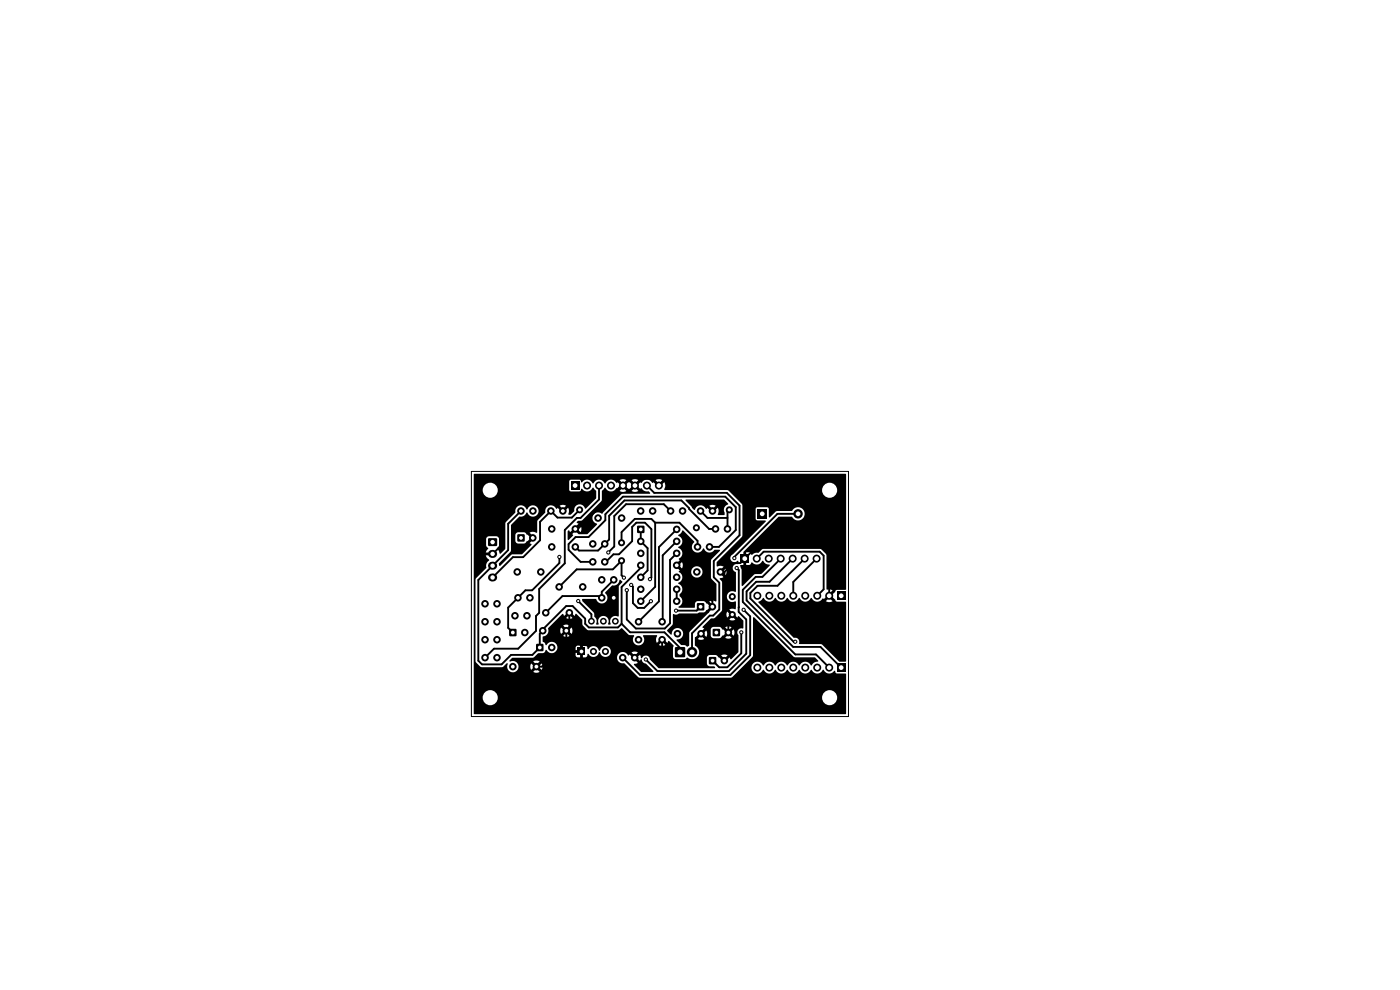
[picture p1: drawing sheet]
<svg xmlns="http://www.w3.org/2000/svg" width="297mm" height="210mm" viewBox="0 0 297 210" stroke-linecap="round" stroke-linejoin="round" font-family="sans-serif">
<g fill="#000">
<path d="M103.6 114.2h1.8v1.6h-1.8zM109.8 113.4h1.5v1.4h-1.5zM121.2 102.2h1.6v1.7h-1.6zM128.3 103.5v-.1a1.4 1.4 0 0 0 2.5 .2l.2 .1 .7-.6 .4 .4-.7 .6a1.35 1.35 0 0 0 1.5 0l-.7-.6 .5-.4 .6 .6h.3l.6-.6 .4 .4-.6 .6a1.35 1.35 0 0 0 1.4 0l-.6-.6 .4-.4 .6 .6 .2-.1 .2 .1a1.49 1.49 0 0 0 1.5 .6l.2 .3-.1 .1-5.9 .1-4.1 4.1a1.53 1.53 0 0 0-2 .4 1.31 1.31 0 0 0 .9 1.9l-2.1 2.1h-1.9l-.6-.7-.7 .7 .2 .1v.2l-1.1 1-.1-1.9 .3-.2 .2 .4 .7-.7a.41 .41 0 0 0 .4 .4 .41 .41 0 0 0 .5-.4l.7 .7a1.3 1.3 0 0 0 0-1.4l-.7 .7-.2-.3-.3-.1 .7-.7-.4-.2 .3-.4 .9-.1 4.1-4.1 .1-2.1zM135.2 111.6h1.5v1.4h-1.5zM144.8 112.6h.2l2.3 2.3a1.27 1.27 0 0 0 0 2.1 1.27 1.27 0 0 0 1.9-.7 1.43 1.43 0 0 0 2.1 .6l.3-.3h1l.2 .1-2 2.2v3.6l1.2 1.4v3.6l-1-.1-.6 .2 .7 .7a.4 .4 0 0 0-.4 .4 .4 .4 0 0 0 .5 .4l-4.9 4.9-.2 3-.3 .2-.6-.4h-.7l-.9-.9v-.2a1.24 1.24 0 0 0 1.3-1.2 1.24 1.24 0 0 0-1.3-1.3 1.24 1.24 0 0 0-1.2 1.4h-.1l-.8-.9 1.2-1.2 .1-2.2 .7 .1 .6-.3h3.8l.4-.2h1l1.4-1.2-1.3-1.1-1.4-.1-.5 .4-.1 1h-3.3l-.2-.1a1.47 1.47 0 0 0 .6-2l-.3-.3a.65 .65 0 0 1 .4-.9 1.34 1.34 0 0 0-.7-1.8 1.43 1.43 0 0 0 .6-2.1l-.5-.5h2.6v.2a1.2 1.2 0 0 0 1.9 1 1.2 1.2 0 0 0 0-2.1 1.2 1.2 0 0 0-1.9 .9h-2.6l.2-.2-.7-.7 .3-.1 .2-.3 .7 .7a1.3 1.3 0 0 0 0-1.4l-.7 .7-.2-.3-.3-.1 .7-.7-.2-.2a1.33 1.33 0 0 0 .8-1.3 1.33 1.33 0 0 0-.9-1.2v-.1a1.27 1.27 0 0 0 .9-1.2 1.27 1.27 0 0 0-.9-1.2l.6-.5zM145.5 106h8.1l.9 .9a1.27 1.27 0 0 0-.8 1.9l-.1 .5h-1.2l-.1-.2a1.38 1.38 0 0 0 0-1.4l-.7 .7a.4 .4 0 0 0-.4-.4 .4 .4 0 0 0-.4 .4l-.8-.7-.2 .2-.7-.6h1.4l.7 .7 .6-.7a1.3 1.3 0 0 0-1.3 0h-1.4a1.33 1.33 0 0 0-1.8 .9l-1.8-2zM157.7 118.9h.6v.9h.8l.3-.5a1.46 1.46 0 0 0 2.4-.4l.6 .7 .8 .2 .1 .2-1.8 1.8-1.5 .1-2.6 2.4-.1-3.4-.3-.9 .1-.1 .6-.1zM157.1 117.7h1.7v1.7h-1.7zM160.7 108h2v2h-2zM100.5 100.6l78.9-.1v24.6h-1.9l-1.1 1.2-.4-.4 .6-.7-1.3-.2v-7.2l-.1-.3-1.1-1-12.2-.1-1 .9h-.7l-.7 .4-.4-.5-.8-.1v1h-.6v-1.1l7.4-7.4h2.8a1.42 1.42 0 0 0 2.1 .7 1.42 1.42 0 0 0 .3-2.2 1.42 1.42 0 0 0-2.2 .2l-.1 .1h-3.3l-1.5 1.4-.1-1.8-.2-.3h-2.4l-.2 .3 .1 2.2 .3 .2h1.6l.1 .2-6.9 7a.89 .89 0 0 0-.3 1.4 .89 .89 0 0 0 1.3-.1l.1 .7a.95 .95 0 0 0-1.1 .7 .95 .95 0 0 0 .6 1.2v3.9l-.1 .2a1.18 1.18 0 0 0-1.8 1 1.18 1.18 0 0 0 1.9 1v1.6l-.8-.1-.6 .2 .7 .7a.35 .35 0 0 0-.4 .4 .35 .35 0 0 0 .4 .3 .35 .35 0 0 0 .3-.4l.7 .7 .2-.3h.2l.9 .9v1.7a.95 .95 0 0 0-1.1 .3 .95 .95 0 0 0 0 1.1v3.6l-1.4 1.5h-.3l-.1-.3-.7 .6a.4 .4 0 0 0-.5-.4 .4 .4 0 0 0-.3 .5l-1.3-1.2h1l.7 .7 .6-.7a1.3 1.3 0 0 0-1.3 0l-2.5-.1-.5 .4v1.5l.1 .3 .4 .2 1 .1 .2 .2-.1 .1h-11.8l-1.9-1.8a.92 .92 0 0 0-.8-.9 .92 .92 0 0 0-1 .7l-.3-.9-.7 .7 .7 .7 .1-.3h.2l.3 .5 .7 .4 1.5 1.5v.2h-2.6l-1.5-1.5 .1-.2 .7-.2-.6-.7a.4 .4 0 0 0 .3-.4 .4 .4 0 0 0-.4-.4 .4 .4 0 0 0-.4 .4l-.7-.7-.2 .3-.7-.7h1.4l.6 .7 .7-.7a1.3 1.3 0 0 0-1.3 0h-1.4a1.23 1.23 0 0 0-1.7 1.1 1.23 1.23 0 0 0 1.6 1.2l2.9 2.9 .3 .2 19.5-.1 4.5-4.5v-8.1l.2-.2 8.5 8.4 .2 .1h4.2l.8 .8-.3 .2a1.6 1.6 0 0 0-1.2 .8 1.4 1.4 0 0 0-1.3-.8 1.4 1.4 0 0 0-1.2 .8 1.4 1.4 0 0 0-1.3-.8 1.4 1.4 0 0 0-1.3 .8 1.4 1.4 0 0 0-1.2-.8 1.4 1.4 0 0 0-1.3 .8 1.4 1.4 0 0 0-1.3-.8 1.4 1.4 0 0 0-1.3 .8 1.27 1.27 0 0 0-1.6-.8 1.27 1.27 0 0 0-.7 1.7 1.27 1.27 0 0 0 1.7 .6l.6-.6a1.4 1.4 0 0 0 1.3 .8 1.4 1.4 0 0 0 1.3-.8 1.4 1.4 0 0 0 1.2 .8 1.4 1.4 0 0 0 1.3-.8 1.4 1.4 0 0 0 1.3 .8 1.4 1.4 0 0 0 1.3-.8 1.4 1.4 0 0 0 1.2 .8 1.4 1.4 0 0 0 1.3-.8 1.4 1.4 0 0 0 1.3 .8 1.4 1.4 0 0 0 1.2-.8 1.42 1.42 0 0 0 2.5 .2l.4 .6h1.8l.2 .1v8.4l-.1 .1h-78.8l-.1-.1v-28.5h.4v17.5l1 1 .3 .1h4.3l1-.8h.2a1.29 1.29 0 0 0 .2 1.5 1.29 1.29 0 0 0 1.4 .3h3.8a1.3 1.3 0 0 0 1.4 0l-.7-.7-.7 .7h-3.8l.1-.1a1.2 1.2 0 0 0 .6-1.1h2.5l.2 .8 .6-.7 .1 .1a.41 .41 0 0 0 .4 .3 .41 .41 0 0 0 .4-.4l.7 .7a1.3 1.3 0 0 0 0-1.4l-.7 .7a.44 .44 0 0 0-.4-.4 .44 .44 0 0 0-.5 .4l-.6-.7-.2 .6h-2.5l-.3-.7-.4-.3h3.8l.7 .7 .7-.7a1.3 1.3 0 0 0-1.4 0l-4.4-.1-.5 .2-.1-.2 .6-.7h4.3l.7-.5h8.4l.3 .4 .7 .1v-1h-1v.5h-8.4l.5-.4 1.1-.1 .5-.6 .2 .1a1.2 1.2 0 0 0 2 .1l5 .2a.4 .4 0 0 0 .2 .3 .4 .4 0 0 0 .5-.1v1h.5a.69 .69 0 0 0 .5-.8h.1a1.22 1.22 0 0 0 1.3 .6 1.22 1.22 0 0 0 1-1l.2 .1a1.16 1.16 0 0 0 1.7 .9 1.16 1.16 0 0 0 .1-2 1.16 1.16 0 0 0-1.8 .7l-.2 .1a1.28 1.28 0 0 0-1-1 1.28 1.28 0 0 0-1.3 .6l-.4-.7-.7-.1-.1 1a.4 .4 0 0 0-.6 .2h-5l.3-.7h3.8v.5h1v-1l-.7 .1-.3 .4h-3.8v-.1a1.26 1.26 0 0 0-1.1-1.1 1.26 1.26 0 0 0-1.3 .7l-.3-.5-.5-.3 .1-1.1 4.3-.1 .7 .2 .6-.2-.7-.7-.6 .7h-3.9l.2-.1a1.2 1.2 0 0 0 .5-1.1h2.5l.2 .8 .7-.8v.1a.41 .41 0 0 0 .5 .4 .41 .41 0 0 0 .4-.4l.7 .7a1.3 1.3 0 0 0 0-1.4l-.8 .7a.44 .44 0 0 0-.4-.4 .44 .44 0 0 0-.4 .3l-.7-.6-.2 .6h-2.5v-.4l.5-.6h2.7l.6 .7 .7-.7-.6-.2-.7 .2h-2.7l1.6-1.6h1.7a1.3 1.3 0 0 0 1.4 0l-.7-.7-.7 .7h-1.7l.9-.8h.2l.2 .4 .7-.7a.4 .4 0 0 0 .4 .4 .4 .4 0 0 0 .4-.4l.7 .7 .2-.5h.2l1.2 1.2 .1 1.2 1.1 1.1h6.5l.7-.5 1.4 1.4 1.2 .2a1.27 1.27 0 0 0 0 1.5 1.27 1.27 0 0 0 1.4 .5h3.9a1.3 1.3 0 0 0 1.4 0l-.7-.7-.7 .7h-3.9l.2-.1a1.35 1.35 0 0 0 .3-1.9l2.9-.1 .1 .3a1.29 1.29 0 0 0 0 1.4l.7-.6a.4 .4 0 0 0 .4 .3 .4 .4 0 0 0 .4-.4l.7 .7 .2-.4h.2l.9 1-.1 .4v1.9l.2 .4 .4 .1h2a.48 .48 0 0 1 .4-.3 .48 .48 0 0 1 .4 .2 1.55 1.55 0 0 0 2-.8 1.55 1.55 0 0 0-.8-2v-1.4l1.2 .2 .8-.2-.7-.6-.7 .6h-.6v-.3l.9-.8a.41 .41 0 0 0 .4 .4 .41 .41 0 0 0 .4-.4l.7 .7a1.3 1.3 0 0 0 0-1.4l-.7 .7-.1-.3-.3-.1 .5-.4h1.6v1.2l.4 .5h2.6a1.3 1.3 0 0 0 1.4 0l-.7-.7-.7 .7h-.9l1.2-1.2a.41 .41 0 0 0 .4 .5 .41 .41 0 0 0 .4-.4l.7 .7a1.3 1.3 0 0 0 0-1.4l-.7 .7a.44 .44 0 0 0-.4-.4 .44 .44 0 0 0-.5 .3l-1.1-1h.9l.7 .7 .7-.7a1.3 1.3 0 0 0-1.4 0l-2.5-.1-.4 .2-.1 .4h-1.6l.2-.3-.4-.2 1.6-1.7h4.1l.6 .2 .7-.2-.6-.6-.7 .6h-4.1l.2-.2 .9-.1 .8-.8h1.6l.2 .7 .6-.6-.6-.7-.2 .6h-1.6l.7-.9v-5.9l-.5-.8 .8-.3-.7-.7 .3-.1 .2-.3 .6 .7a1.3 1.3 0 0 0 0-1.4l-.6 .7-.2-.3-.3-.1 .7-.7a1.66 1.66 0 0 0-1.4 0v-1l5.4-5.4v-6.6l-.1-.3-2.8-2.8-.3-.1h-13.3l-.1-.3a1.35 1.35 0 0 0 0-1.4l-.6 .6-.4-.4 .6-.7a1.35 1.35 0 0 0-1.4 .1l.6 .6-.4 .4-.7-.6-.2 .1a1.34 1.34 0 0 0-2.4 0l-.2-.1-.6 .6-.4-.4 .6-.6a1.35 1.35 0 0 0-1.4 0l.6 .6-.4 .4-.6-.6h-.3l-.6 .6-.5-.4 .7-.6a1.35 1.35 0 0 0-1.5 0l.7 .6-.4 .4-.7-.6-.2 .1a1.34 1.34 0 0 0-1.3-.7 1.34 1.34 0 0 0-1.1 .9 1.4 1.4 0 0 0-1.3-.8 1.4 1.4 0 0 0-1.3 .8 1.42 1.42 0 0 0-2.4-.3l-.2-.4-.3-.2-1.9 .1-.3 .3v1.8l.2 .3 2 .1 .3-.2a.26 .26 0 0 1 0-.3 .26 .26 0 0 1 .3-.1 1.33 1.33 0 0 0 2.3-.3l.7 .7v1.6l-2.3 2.2a1.22 1.22 0 0 0-1.5-.9 1.22 1.22 0 0 0-.9 1.5l-.8 .7h-.4v-.2a1.29 1.29 0 0 0-.1-1.3l-.7 .6a.4 .4 0 0 0-.4-.3 .4 .4 0 0 0-.4 .4l-.7-.7-.3 .2-.7-.6h1.4l.7 .7 .7-.7a1.3 1.3 0 0 0-1.4 0h-1.4a1.27 1.27 0 0 0-1.7 1.5l-1.6 1.7-.1 2.5-1-.2-.6 .2 .7 .7a.4 .4 0 0 0-.4 .4 .4 .4 0 0 0 .5 .4l-.8 .7 .4 .2v.2l-1.9 1.9-2.2 .1-2.5 2.4h-.2v-.5l2.5-2.6v-3.4h.9l.1 1.4 .5 .4h1.4l1.3-1.2-1.4-1.2h-1.3l-.4 .3-.2 .3h-.9v-2.2l1.8-1.7a1.37 1.37 0 0 0 1.6-.9l.1 .1a1.21 1.21 0 0 0 1.9 .6 1.21 1.21 0 0 0-.1-2 1.21 1.21 0 0 0-1.8 .6l-.2 .1a1.27 1.27 0 0 0-1.5-.9 1.27 1.27 0 0 0-.9 1.6l-2.1 2.1v5.5l-1 1h-.2l-.6-1.1 .5-.6v-1.4l-.2-.3-.4-.2-1.6-.1-.5 .4-.1 1.6 .5 .6-.5 .9h1v.6h-1l.2 .6 .5 .3-.1 .2a1.54 1.54 0 0 0-.6 1.6l-2.1 2.2-.1 .2h-.4zM108.1 133.5h1.4v1.4h-1.4z"/>
<path d="M113.8 136.6h1.4v1.5h-1.4zM122.6 137.5h1.5v1.5h-1.5zM123.5 127.1l2.9-.1a1.26 1.26 0 0 0 1.4 1 1.26 1.26 0 0 0 1-1.5l-.4-.8 1.5-1.5a1.35 1.35 0 0 0 1.6-1.2l.5 .4-.7 1-.1 6.4a1.22 1.22 0 0 0-1.5 .2 1.22 1.22 0 0 0-.2 1.4h-.5a1.17 1.17 0 0 0-1-1.7 1.17 1.17 0 0 0-1 1.7l-.5 .1v-.2a1.27 1.27 0 0 0-.4-1.5l-.2-.9-2.3-2.4zM143.2 137.3h2.1v2.1h-2.1zM147.9 128h1.5v1.4h-1.5zM150.4 139.4h1.5v1.5h-1.5zM151.2 133.5h1.5v1.4h-1.5zM160.9 127.6l.6-.3 .4-.5a1.4 1.4 0 0 0 1.3 .8 1.4 1.4 0 0 0 1.3-.8 1.4 1.4 0 0 0 1.2 .8 1.4 1.4 0 0 0 1.3-.8 1.4 1.4 0 0 0 1.3 .8 1.4 1.4 0 0 0 1.3-.8 1.4 1.4 0 0 0 1.2 .8 1.4 1.4 0 0 0 1.3-.8 1.4 1.4 0 0 0 2.5 .1l.2 .2 .6-.6 .4 .4-.6 .6a1.35 1.35 0 0 0 1.4 0l-.6-.6 .4-.4 1.1 1.1h1.8l.2 .2v12.5h-1.5l-3.7-3.6-4.8-.1a.97 .97 0 0 0-.2-1 .97 .97 0 0 0-.9-.3l-7.5-7.5zM177.6 125.5h1.7v1.7h-1.7zM177.6 140.8h1.7v1.7h-1.7z"/>
<circle cx="104" cy="104" r="3.2"/>
<circle cx="110.5" cy="108.4" r=".8"/>
<circle cx="113" cy="114.1" r=".8"/>
<circle cx="113.1" cy="108.4" r=".8"/>
<circle cx="116.9" cy="108.4" r=".8"/>
<circle cx="117" cy="116" r=".8"/>
<circle cx="117" cy="112.2" r=".8"/>
<circle cx="118.7" cy="118.1" r=".45"/>
<circle cx="119.4" cy="108.4" r=".8"/>
<circle cx="122" cy="112.2" r=".8"/>
<circle cx="122" cy="116" r=".8"/>
<circle cx="123" cy="108.1" r=".75"/>
<circle cx="124.5" cy="103" r=".85"/>
<circle cx="125.8" cy="115.4" r=".8"/>
<circle cx="125.8" cy="119.2" r=".8"/>
<circle cx="126.9" cy="109.9" r=".8"/>
<circle cx="127.1" cy="103" r=".85"/>
<circle cx="128.3" cy="119.2" r=".8"/>
<circle cx="128.3" cy="115.4" r=".8"/>
<circle cx="129" cy="117.2" r=".45"/>
<circle cx="129.6" cy="103" r=".85"/>
<circle cx="131.9" cy="118.9" r=".75"/>
<circle cx="131.9" cy="115.1" r=".75"/>
<circle cx="131.9" cy="109.9" r=".8"/>
<circle cx="132.2" cy="103" r=".85"/>
<circle cx="134.7" cy="103" r=".85"/>
<circle cx="135.9" cy="108.4" r=".8"/>
<circle cx="135.9" cy="114.8" r=".8"/>
<circle cx="135.9" cy="119.9" r=".8"/>
<circle cx="135.9" cy="117.4" r=".8"/>
<circle cx="137.2" cy="103" r=".85"/>
<circle cx="138.5" cy="108.4" r=".8"/>
<circle cx="139.8" cy="103" r=".85"/>
<circle cx="142.3" cy="108.4" r=".8"/>
<circle cx="143.6" cy="114.8" r=".8"/>
<circle cx="143.6" cy="117.4" r=".8"/>
<circle cx="143.6" cy="119.9" r=".8"/>
<circle cx="143.6" cy="112.3" r=".8"/>
<circle cx="144.8" cy="108.4" r=".8"/>
<circle cx="147.7" cy="112" r=".75"/>
<circle cx="148" cy="116" r=".8"/>
<circle cx="148.6" cy="108.4" r=".8"/>
<circle cx="150.5" cy="116" r=".8"/>
<circle cx="151.2" cy="108.4" r=".8"/>
<circle cx="151.8" cy="112.2" r=".8"/>
<circle cx="154.3" cy="112.2" r=".8"/>
<circle cx="154.7" cy="108.1" r=".75"/>
<circle cx="155.8" cy="118.4" r=".45"/>
<circle cx="160.5" cy="118.5" r=".85"/>
<circle cx="163.1" cy="118.5" r=".85"/>
<circle cx="165.6" cy="118.5" r=".85"/>
<circle cx="168.2" cy="118.5" r=".85"/>
<circle cx="169.3" cy="109" r="1"/>
<circle cx="170.7" cy="118.5" r=".85"/>
<circle cx="173.2" cy="118.5" r=".85"/>
<circle cx="176" cy="104" r="3.2"/>
<circle cx="102.9" cy="128.1" r=".8"/>
<circle cx="102.9" cy="131.9" r=".8"/>
<circle cx="102.9" cy="135.7" r=".8"/>
<circle cx="102.9" cy="139.5" r=".8"/>
<circle cx="105.4" cy="128.1" r=".8"/>
<circle cx="105.4" cy="139.5" r=".8"/>
<circle cx="105.4" cy="135.7" r=".8"/>
<circle cx="105.4" cy="131.9" r=".8"/>
<circle cx="109.2" cy="130.6" r=".8"/>
<circle cx="109.7" cy="121.3" r=".8"/>
<circle cx="109.9" cy="126.8" r=".8"/>
<circle cx="111.3" cy="134.2" r=".8"/>
<circle cx="111.8" cy="130.6" r=".8"/>
<circle cx="112.4" cy="126.8" r=".8"/>
<circle cx="114.7" cy="121.3" r=".8"/>
<circle cx="115.1" cy="133.8" r=".8"/>
<circle cx="115.8" cy="130" r=".8"/>
<circle cx="117" cy="137.4" r=".8"/>
<circle cx="118.6" cy="124.5" r=".8"/>
<circle cx="120.1" cy="133.8" r=".8"/>
<circle cx="120.8" cy="130" r=".8"/>
<circle cx="122.7" cy="127.5" r=".45"/>
<circle cx="123.6" cy="124.5" r=".8"/>
<circle cx="125.5" cy="131.8" r=".72"/>
<circle cx="125.9" cy="138.2" r=".75"/>
<circle cx="127.7" cy="123" r=".8"/>
<circle cx="127.7" cy="126.8" r=".8"/>
<circle cx="128" cy="131.8" r=".72"/>
<circle cx="128.4" cy="138.2" r=".75"/>
<circle cx="130.2" cy="126.8" r=".8"/>
<circle cx="130.2" cy="123" r=".8"/>
<circle cx="130.5" cy="131.8" r=".72"/>
<circle cx="132.1" cy="139.5" r=".8"/>
<circle cx="132.4" cy="122.5" r=".45"/>
<circle cx="133" cy="125.2" r=".45"/>
<circle cx="133.9" cy="124.1" r=".45"/>
<circle cx="134.6" cy="139.5" r=".8"/>
<circle cx="135.5" cy="131.9" r=".8"/>
<circle cx="135.5" cy="135.7" r=".8"/>
<circle cx="135.9" cy="127.5" r=".8"/>
<circle cx="135.9" cy="125" r=".8"/>
<circle cx="135.9" cy="122.5" r=".8"/>
<circle cx="137" cy="139.9" r=".45"/>
<circle cx="137.9" cy="122.9" r=".45"/>
<circle cx="138.1" cy="127.5" r=".45"/>
<circle cx="140.5" cy="135.7" r=".8"/>
<circle cx="140.5" cy="131.9" r=".8"/>
<circle cx="143.4" cy="129.5" r=".45"/>
<circle cx="143.6" cy="127.5" r=".8"/>
<circle cx="143.6" cy="125" r=".8"/>
<circle cx="143.6" cy="122.5" r=".8"/>
<circle cx="143.7" cy="134.4" r=".8"/>
<circle cx="146.8" cy="138.3" r="1.1"/>
<circle cx="147.8" cy="121.3" r=".8"/>
<circle cx="148.7" cy="134.4" r=".8"/>
<circle cx="151.1" cy="128.7" r=".8"/>
<circle cx="152.8" cy="121.3" r=".8"/>
<circle cx="154.5" cy="134.2" r=".8"/>
<circle cx="155.4" cy="126.6" r=".75"/>
<circle cx="155.4" cy="130.4" r=".75"/>
<circle cx="156.3" cy="120.5" r=".45"/>
<circle cx="157.3" cy="134.1" r=".45"/>
<circle cx="157.8" cy="129.4" r=".45"/>
<circle cx="160.7" cy="126.4" r=".85"/>
<circle cx="163.2" cy="126.4" r=".85"/>
<circle cx="165.8" cy="126.4" r=".85"/>
<circle cx="168.3" cy="126.4" r=".85"/>
<circle cx="168.7" cy="136.1" r=".45"/>
<circle cx="170.8" cy="126.4" r=".85"/>
<circle cx="173.4" cy="126.4" r=".85"/>
<circle cx="175.9" cy="126.4" r=".85"/>
<circle cx="104" cy="148" r="3.2"/>
<circle cx="108.8" cy="141.4" r=".8"/>
<circle cx="113.8" cy="141.4" r=".8"/>
<circle cx="153.7" cy="140.1" r=".8"/>
<circle cx="160.7" cy="141.6" r=".85"/>
<circle cx="163.2" cy="141.6" r=".85"/>
<circle cx="165.8" cy="141.6" r=".85"/>
<circle cx="168.3" cy="141.6" r=".85"/>
<circle cx="170.8" cy="141.6" r=".85"/>
<circle cx="173.4" cy="141.6" r=".85"/>
<circle cx="175.9" cy="141.6" r=".85"/>
<circle cx="176" cy="148" r="3.2"/>
</g>
<path d="M104.4 117.5h.2M104.4 120h.2M104.4 122.5h.2" fill="none" stroke="#000" stroke-width="1.7"/>
<g fill="none" stroke="#000" stroke-width=".4">
<path d="M104 104l2.1 2.1v9.8l-1.6 1.6M110.5 108.4l-2.7 2.7v5.6l-6.3 6.3v17.2l.8 .7h4.1l2-2h4.5l1.6-1.5v-3l.6-.6v-.3l5-4.9h1.4l2.6 2.6v1.1l.8 .8h6.2l.8-.8M118.7 118.1v1.3l-5.8 5.8h-1.4l-3.7 3.7v4.3l1 1M123 108.1l-1.7 1.7h-3l-1.4-1.4-2.3 2.3v3.9l-3.6 3.6h-2.2l-4.3 4.3M127.1 103v3l-3.9 3.9h-.8l-2.6 2.5v7.1l-5.4 5.4v5.1l-.7 .7v3.1l-3.8 3.8h-5.1l-1.9 1.9M128.3 119.2h.2l1.6-1.6h1.2l2.8-2.8v-3l.9-.9h1.8l1.4 1.3v10.4l-.3 .3M132.2 103h-.4l-9.2 9.2h-.6M134.7 103l1.5-1.5h2.1l1.5 1.5M135.9 119.9v.6l-4 4v7.8M135.9 112.3v2.5l1.5 1.5v4.7l-1.5 1.5M137.2 103l1.6 1.6h15.4l2.7 2.7v6.2l-5.5 5.5v3.4l1.2 1.2v5.7l-1.3 1.3h-.7l-3.8 3.7v4M139 110.9l-.8-.8h-3.5l-2.8 2.8v2.2"/>
<path d="M139 110.9h5.1l3.9 3.8v1.3M139 110.9v13.6l-3.1 3M142.3 108.4l-1.5-1.4h-8l-2.5 2.5v6.4l-1.3 1.3M143.6 119.9l7.5 7.6v1.2M143.6 114.8l-3 3v14l-.1 .1M143.6 117.4l-1.5 1.4v13.4l-1.1 1.1h-6.1l-1.9-1.9v-6.2M143.6 112.3l-3.8 3.8v11.5l-4.3 4.3M148.6 108.4l1.5 1.5h4.2M150.5 116h2l3.6-3.6v-4.8l-2.2-2.2h-21.8l-3.7 3.7v1.3l-3.5 3.5h-2.8l-1.5 1.5v1.2l2.6 2.6h2.6M151.8 112.2h-1.4l-5.8-6h-12.1l-3.3 3.2v5.1l-2.3 2.3h-4.1l-.8-.8M154.7 108.1l-.4 .4v3.7M160.5 118.5l1.5-1.5h11.9l.8 .9v7.1l-1.3 1.4"/>
<path d="M165.6 118.5l-3.9 3.9h-1.4l-2.7 2.7v2.6l11.1 11.1h4.4l2.8 2.8M168.2 118.5l-4.9 4.9h-2.9l-2 2.1v1.9l9.9 9.8h5.8l4.3 4.4M169.3 109h-4.4l-9.1 9.1v.3M170.7 118.5l-5.8 5.8h-4.2l-1.5 1.5v1.2l9.2 9.1h.3M173.2 118.5l-4.9 5v2.9M175.9 116.2h-15.6l-3.2 3.2h-1.5l-1.9 1.9M176 104l-.1 22.4M120.1 133.8v2.5l-5.1 5.1h-1.2l-6.6 6.6h-3.2M120.1 133.8l3.1 3h8.8l2.6 2.7 .8-.7h5.1M120.8 130v3.2l-.7 .6M122.7 127.5l2.8 2.8v1.5M123.4 136.8v1.4"/>
<path d="M130.2 123l-2.5 2.5v1.3l-.4-.4h-8l-3.5 3.6M131.9 132.3l1.8 1.8h7.3l3.3 3.3v.9M132.4 122.5l-.5-.5v-3.1l-1.9 1.9h-7.7l-3.7 3.7M133.9 124.1l.4 .4v3.4l1 1.1h1.4l1.4-1.5M140.5 135.7v3.1M143.6 125v2.5M148.6 128.7l-.8 .8h-4.4M148.7 134.4l2.8 2.8M151.1 137.6l2.6 2.5M151.5 137.2h.1M152.8 121.3h.9M153.7 121.3v7.4l1.7 1.7-.9 .8v3l-5.9 5.9h-6.8l-1.3-1.3"/>
<path d="M156.3 120.5l.4 .4v8.9l1.6 1.6v7.3l-3.7 3.6h-15.1l-2.5-2.4M156.7 128.8h.1M157.3 134.1v4.5l-3 2.9h-1.7l-1.4-1.4M157.8 129.4l1.3 1.3v8.3l-4.1 4.2h-19.2l-3.7-3.7"/>
</g>
<path d="M100 100h80v52h-80z" fill="none" stroke="#000" stroke-width=".21"/>
<g fill="#fff">
<circle cx="129" cy="117.2" r=".22"/>
<circle cx="118.7" cy="118.1" r=".23"/>
<circle cx="143.4" cy="129.5" r=".23"/>
<circle cx="168.7" cy="136.1" r=".23"/>
<circle cx="132.4" cy="122.5" r=".22"/>
<circle cx="133.9" cy="124.1" r=".22"/>
<circle cx="138.1" cy="127.5" r=".23"/>
<circle cx="157.3" cy="134.1" r=".22"/>
<circle cx="157.8" cy="129.4" r=".22"/>
<circle cx="137.9" cy="122.9" r=".22"/>
<circle cx="122.7" cy="127.5" r=".22"/>
<circle cx="133" cy="125.2" r=".23"/>
<circle cx="156.3" cy="120.5" r=".22"/>
<circle cx="137" cy="139.9" r=".22"/>
<circle cx="155.8" cy="118.4" r=".22"/>
<circle cx="109.9" cy="126.8" r=".4"/>
<circle cx="112.4" cy="126.8" r=".4"/>
<circle cx="117.1" cy="112.2" r=".4"/>
<circle cx="122.1" cy="112.2" r=".4"/>
<circle cx="178.5" cy="141.6" r=".5"/>
<circle cx="175.9" cy="141.6" r=".5"/>
<circle cx="173.4" cy="141.6" r=".5"/>
<circle cx="170.8" cy="141.6" r=".5"/>
<circle cx="168.3" cy="141.6" r=".5"/>
<circle cx="165.8" cy="141.6" r=".5"/>
<circle cx="163.2" cy="141.6" r=".5"/>
<circle cx="160.7" cy="141.6" r=".5"/>
<circle cx="102.9" cy="135.7" r=".4"/>
<circle cx="105.4" cy="135.7" r=".4"/>
<circle cx="176" cy="148" r="1.6"/>
<circle cx="109.7" cy="121.3" r=".4"/>
<circle cx="114.7" cy="121.3" r=".4"/>
<circle cx="178.5" cy="126.4" r=".5"/>
<circle cx="175.9" cy="126.4" r=".5"/>
<circle cx="173.4" cy="126.4" r=".5"/>
<circle cx="170.8" cy="126.4" r=".5"/>
<circle cx="168.3" cy="126.4" r=".5"/>
<circle cx="165.8" cy="126.4" r=".5"/>
<circle cx="163.2" cy="126.4" r=".5"/>
<circle cx="160.7" cy="126.4" r=".5"/>
<circle cx="144.3" cy="138.3" r=".55"/>
<circle cx="146.8" cy="138.3" r=".55"/>
<circle cx="142.3" cy="108.4" r=".4"/>
<circle cx="144.8" cy="108.4" r=".4"/>
<circle cx="147.8" cy="121.3" r=".4"/>
<circle cx="152.8" cy="121.3" r=".4"/>
<circle cx="102.9" cy="139.5" r=".4"/>
<circle cx="105.4" cy="139.5" r=".4"/>
<circle cx="102.9" cy="128.1" r=".4"/>
<circle cx="105.4" cy="128.1" r=".4"/>
<circle cx="118.6" cy="124.5" r=".4"/>
<circle cx="123.6" cy="124.5" r=".4"/>
<circle cx="122" cy="103" r=".5"/>
<circle cx="124.5" cy="103" r=".5"/>
<circle cx="127.1" cy="103" r=".5"/>
<circle cx="129.6" cy="103" r=".5"/>
<circle cx="132.2" cy="103" r=".5"/>
<circle cx="134.7" cy="103" r=".5"/>
<circle cx="137.2" cy="103" r=".5"/>
<circle cx="139.8" cy="103" r=".5"/>
<circle cx="110.5" cy="114.1" r=".4"/>
<circle cx="113" cy="114.1" r=".4"/>
<circle cx="123" cy="108.1" r=".35"/>
<circle cx="127.7" cy="123" r=".4"/>
<circle cx="130.2" cy="123" r=".4"/>
<circle cx="125.8" cy="119.2" r=".4"/>
<circle cx="128.3" cy="119.2" r=".4"/>
<circle cx="132.1" cy="139.5" r=".4"/>
<circle cx="134.6" cy="139.5" r=".4"/>
<circle cx="115.8" cy="130" r=".4"/>
<circle cx="120.8" cy="130" r=".4"/>
<circle cx="116.9" cy="108.4" r=".4"/>
<circle cx="119.4" cy="108.4" r=".4"/>
<circle cx="117.1" cy="116" r=".4"/>
<circle cx="122.1" cy="116" r=".4"/>
<circle cx="161.7" cy="109" r=".5"/>
<circle cx="169.3" cy="109" r=".5"/>
<circle cx="135.5" cy="135.7" r=".4"/>
<circle cx="140.5" cy="135.7" r=".4"/>
<circle cx="123.4" cy="138.2" r=".4"/>
<circle cx="125.9" cy="138.2" r=".4"/>
<circle cx="128.4" cy="138.2" r=".4"/>
<circle cx="148.6" cy="128.7" r=".4"/>
<circle cx="151.1" cy="128.7" r=".4"/>
<circle cx="135.9" cy="108.4" r=".4"/>
<circle cx="138.5" cy="108.4" r=".4"/>
<circle cx="176" cy="104" r="1.6"/>
<circle cx="108.8" cy="141.4" r=".4"/>
<circle cx="113.8" cy="141.4" r=".4"/>
<circle cx="104.5" cy="115" r=".47"/>
<circle cx="104.5" cy="117.5" r=".48"/>
<circle cx="104.5" cy="120" r=".47"/>
<circle cx="104.5" cy="122.5" r=".48"/>
<circle cx="109.2" cy="130.6" r=".4"/>
<circle cx="111.8" cy="130.6" r=".4"/>
<circle cx="148.6" cy="108.4" r=".4"/>
<circle cx="151.2" cy="108.4" r=".4"/>
<circle cx="158" cy="118.5" r=".5"/>
<circle cx="160.5" cy="118.5" r=".5"/>
<circle cx="163.1" cy="118.5" r=".5"/>
<circle cx="165.6" cy="118.5" r=".5"/>
<circle cx="168.2" cy="118.5" r=".5"/>
<circle cx="170.7" cy="118.5" r=".5"/>
<circle cx="173.2" cy="118.5" r=".5"/>
<circle cx="125.8" cy="115.4" r=".4"/>
<circle cx="128.3" cy="115.4" r=".4"/>
<circle cx="152" cy="134.2" r=".4"/>
<circle cx="154.5" cy="134.2" r=".4"/>
<circle cx="151.2" cy="140.1" r=".4"/>
<circle cx="153.7" cy="140.1" r=".4"/>
<circle cx="104" cy="104" r="1.6"/>
<circle cx="148" cy="116" r=".4"/>
<circle cx="150.5" cy="116" r=".4"/>
<circle cx="104" cy="148" r="1.6"/>
<circle cx="102.9" cy="131.9" r=".4"/>
<circle cx="105.4" cy="131.9" r=".4"/>
<circle cx="135.5" cy="131.9" r=".4"/>
<circle cx="140.5" cy="131.9" r=".4"/>
<circle cx="143.7" cy="134.4" r=".4"/>
<circle cx="148.7" cy="134.4" r=".4"/>
<circle cx="131.9" cy="118.9" r=".35"/>
<circle cx="130.5" cy="131.8" r=".4"/>
<circle cx="128" cy="131.8" r=".4"/>
<circle cx="125.5" cy="131.8" r=".4"/>
<circle cx="155.4" cy="126.6" r=".35"/>
<circle cx="135.9" cy="112.3" r=".4"/>
<circle cx="135.9" cy="114.8" r=".4"/>
<circle cx="135.9" cy="117.4" r=".4"/>
<circle cx="135.9" cy="119.9" r=".4"/>
<circle cx="135.9" cy="122.5" r=".4"/>
<circle cx="135.9" cy="125" r=".4"/>
<circle cx="135.9" cy="127.5" r=".4"/>
<circle cx="143.6" cy="127.5" r=".4"/>
<circle cx="143.6" cy="125" r=".4"/>
<circle cx="143.6" cy="122.5" r=".4"/>
<circle cx="143.6" cy="119.9" r=".4"/>
<circle cx="143.6" cy="117.4" r=".4"/>
<circle cx="143.6" cy="114.8" r=".4"/>
<circle cx="143.6" cy="112.3" r=".4"/>
<circle cx="114.5" cy="137.4" r=".4"/>
<circle cx="117.1" cy="137.4" r=".4"/>
<circle cx="151.8" cy="112.2" r=".4"/>
<circle cx="154.3" cy="112.2" r=".4"/>
<circle cx="155.4" cy="130.4" r=".35"/>
<circle cx="108.8" cy="134.2" r=".4"/>
<circle cx="111.3" cy="134.2" r=".4"/>
<circle cx="110.5" cy="108.4" r=".4"/>
<circle cx="113.1" cy="108.4" r=".4"/>
<circle cx="147.7" cy="112" r=".35"/>
<circle cx="154.7" cy="108.1" r=".35"/>
<circle cx="126.9" cy="109.9" r=".4"/>
<circle cx="131.9" cy="109.9" r=".4"/>
<circle cx="131.9" cy="115.1" r=".35"/>
<circle cx="127.7" cy="126.8" r=".4"/>
<circle cx="130.2" cy="126.8" r=".4"/>
<circle cx="115.1" cy="133.8" r=".4"/>
<circle cx="120.1" cy="133.8" r=".4"/>
</g>
</svg>
